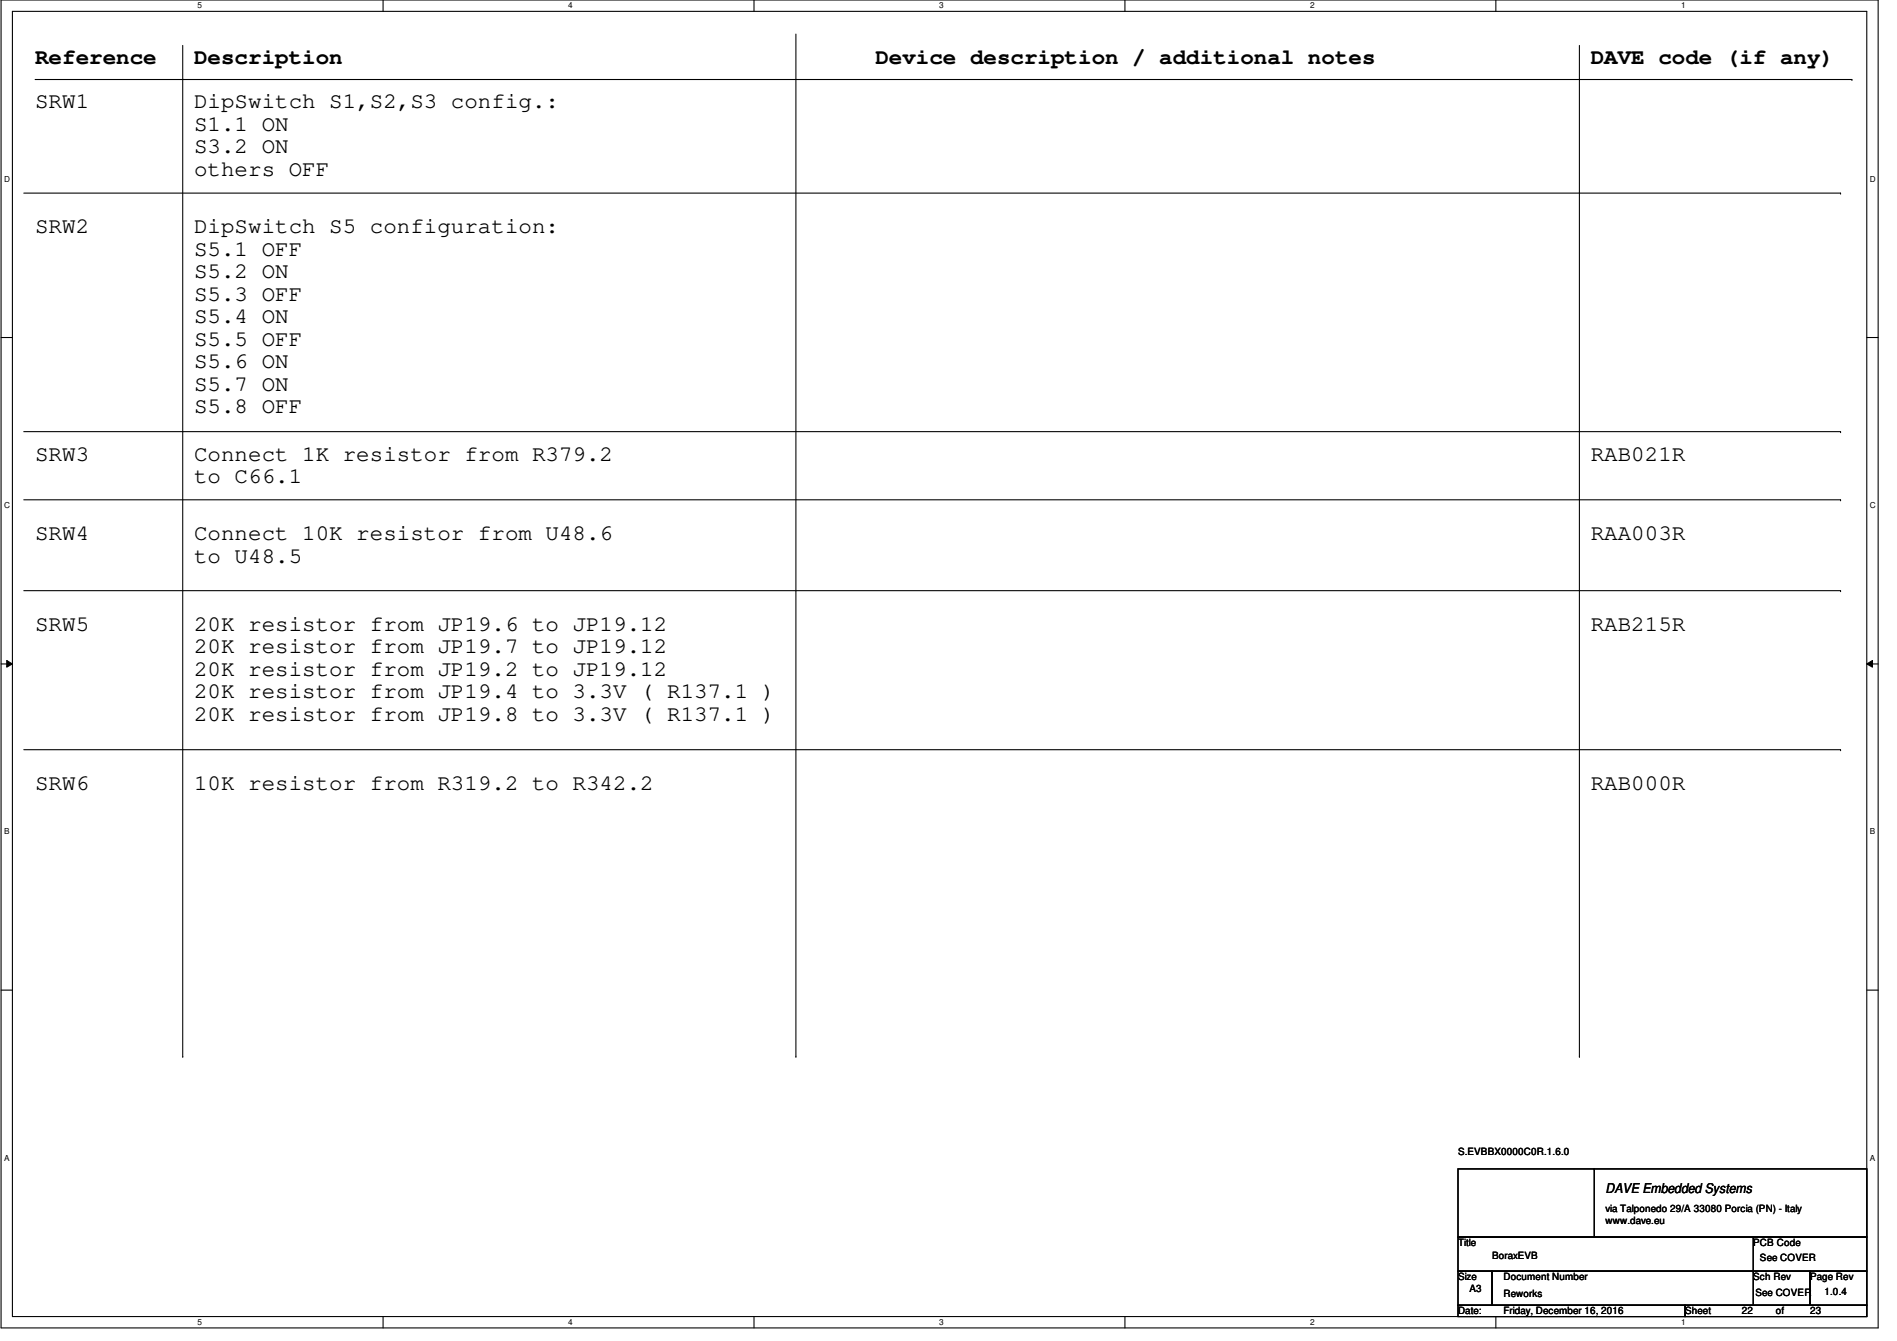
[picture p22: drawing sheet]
<svg xmlns="http://www.w3.org/2000/svg" width="297mm" height="210mm" viewBox="0 0 297 210" stroke-linecap="round" stroke-linejoin="round" font-family="sans-serif">
<defs><g id="words">
<g font-size="3.5">
<text x="5.5" y="9.9">Reference</text>
<text x="30.4" y="9.9">Description</text>
<text x="137.1" y="9.9">Device description / additional notes</text>
<text x="249.1" y="9.9">DAVE code (if any)</text>
<text x="5.5" y="17">SRW1</text>
<text x="30.4" y="17">DipSwitch S1,S2,S3 config.:</text>
<text x="30.4" y="20.5">S1.1 ON</text>
<text x="30.4" y="24">S3.2 ON</text>
<text x="30.4" y="27.5">others OFF</text>
<text x="5.5" y="36.5">SRW2</text>
<text x="30.4" y="36.5">DipSwitch S5 configuration:</text>
<text x="30.4" y="40">S5.1 OFF</text>
<text x="30.4" y="43.6">S5.2 ON</text>
<text x="30.4" y="47.1">S5.3 OFF</text>
<text x="30.4" y="50.6">S5.4 ON</text>
<text x="30.4" y="54.1">S5.5 OFF</text>
<text x="30.4" y="57.6">S5.6 ON</text>
<text x="30.4" y="61.1">S5.7 ON</text>
<text x="30.4" y="64.6">S5.8 OFF</text>
<text x="5.5" y="72.1">SRW3</text>
<text x="30.4" y="72.1">Connect 1K resistor from R379.2</text>
<text x="30.4" y="75.6">to C66.1</text>
<text x="249.1" y="72.1">RAB021R</text>
<text x="5.5" y="84.5">SRW4</text>
<text x="30.4" y="84.5">Connect 10K resistor from U48.6</text>
<text x="30.4" y="88.1">to U48.5</text>
<text x="249.1" y="84.5">RAA003R</text>
<text x="5.5" y="98.8">SRW5</text>
<text x="30.4" y="98.8">20K resistor from JP19.6 to JP19.12</text>
<text x="249.1" y="98.8">RAB215R</text>
<text x="30.4" y="102.3">20K resistor from JP19.7 to JP19.12</text>
<text x="30.4" y="105.8">20K resistor from JP19.2 to JP19.12</text>
<text x="30.4" y="109.3">20K resistor from JP19.4 to 3.3V ( R137.1 )</text>
<text x="30.4" y="112.8">20K resistor from JP19.8 to 3.3V ( R137.1 )</text>
<text x="5.5" y="123.7">SRW6</text>
<text x="30.4" y="123.7">10K resistor from R319.2 to R342.2</text>
<text x="249.1" y="123.7">RAB000R</text>
</g>
<text font-size="2.1" x="251.4" y="186.7">DAVE Embedded Systems</text>
<g font-size="1.6">
<text x="228.3" y="180.8">S.EVBBX0000C0R.1.6.0</text>
<text x="251.4" y="189.7">via Talponedo 29/A 33080 Porcia (PN) - Italy</text>
<text x="251.4" y="191.5">www.dave.eu</text>
<text x="228.3" y="195.1">Title</text>
<text x="233.6" y="197">BoraxEVB</text>
<text x="274.5" y="195.1">PCB Code</text>
<text x="275.6" y="197.4">See COVER</text>
<text x="228.3" y="200.4">Size</text>
<text x="230.1" y="202.2">A3</text>
<text x="235.4" y="203.1">Reworks</text>
<text x="235.4" y="200.4">Document Number</text>
<text x="274.5" y="200.4">Sch Rev</text>
<text x="274.9" y="202.9">See COVER</text>
<text x="283.4" y="200.4">Page Rev</text>
<text x="285.7" y="202.7">1.0.4</text>
<text x="228.3" y="205.7">Date:</text>
<text x="235.4" y="205.7">Friday, December 16, 2016</text>
<text x="263.9" y="205.7">Sheet</text>
<text x="272.8" y="205.7">22</text>
<text x="278.1" y="205.7">of</text>
<text x="283.4" y="205.7">23</text>
</g>
<g font-size="1.3">
<text x="30.9" y="1.3">5</text>
<text x="89" y="1.3">4</text>
<text x="147.1" y="1.3">3</text>
<text x="205.1" y="1.3">2</text>
<text x="263.2" y="1.3">1</text>
<text x=".6" y="28.4">D</text>
<text x="292.8" y="28.4">D</text>
<text x=".6" y="79.5">C</text>
<text x="292.8" y="79.5">C</text>
<text x=".6" y="130.6">B</text>
<text x="292.8" y="130.6">B</text>
<text x=".6" y="181.7">A</text>
<text x="292.8" y="181.7">A</text>
<text x="30.9" y="207.4">5</text>
<text x="89" y="207.4">4</text>
<text x="147.1" y="207.4">3</text>
<text x="205.1" y="207.4">2</text>
<text x="263.2" y="207.4">1</text>
</g>
</g></defs>
<path d="M.2 0h293.9v207.9h-293.9zM1.9 1.8h290.4v204.3h-290.4z" fill="none" stroke="#000" stroke-width=".17"/>
<g fill="#fff">
<path d="M30.9 .2h.7v1.4h-.7z"/>
<path d="M30.9 206.2h.7v1.4h-.7z"/>
</g>
<path d="M60 0v1.8M60 206.1v1.8" fill="none" stroke="#000" stroke-width=".17"/>
<g fill="#fff">
<path d="M89 .2h.7v1.4h-.7z"/>
<path d="M89 206.2h.7v1.4h-.7z"/>
</g>
<path d="M118.1 0v1.8M118.1 206.1v1.8" fill="none" stroke="#000" stroke-width=".17"/>
<g fill="#fff">
<path d="M147.1 .2h.6v1.4h-.6z"/>
<path d="M147.1 206.2h.6v1.4h-.6z"/>
</g>
<path d="M176.1 0v1.8M176.1 206.1v1.8" fill="none" stroke="#000" stroke-width=".17"/>
<g fill="#fff">
<path d="M205.1 .2h.7v1.4h-.7z"/>
<path d="M205.1 206.2h.7v1.4h-.7z"/>
</g>
<path d="M234.2 0v1.8M234.2 206.1v1.8" fill="none" stroke="#000" stroke-width=".17"/>
<g fill="#fff">
<path d="M263.2 .2h.7v1.4h-.7z"/>
<path d="M263.2 206.2h.7v1.4h-.7z"/>
<path d="M.6 27.3h.9v1.4h-.9z"/>
<path d="M292.8 27.3h.9v1.4h-.9z"/>
<path d="M.6 78.4h.9v1.4h-.9z"/>
<path d="M292.8 78.4h.9v1.4h-.9z"/>
</g>
<path d="M.2 52.8h1.7M292.3 52.8h1.8" fill="none" stroke="#000" stroke-width=".17"/>
<g fill="#fff">
<path d="M.6 129.5h.8v1.4h-.8z"/>
<path d="M292.8 129.5h.8v1.4h-.8z"/>
</g>
<path d="M.2 103.9h1.7M292.3 103.9h1.8" fill="none" stroke="#000" stroke-width=".17"/>
<path d="M1.1 103.4l.8 .5-.8 .5zM292.3 103.9l.9-.5v1z" fill="#000"/>
<path d="M1.1 103.4l.8 .5-.8 .5zM292.3 103.9l.9-.5v1z" fill="none" stroke="#000" stroke-width=".16"/>
<g fill="#fff">
<path d="M.6 180.5h.8v1.4h-.8z"/>
<path d="M292.8 180.5h.8v1.4h-.8z"/>
</g>
<g fill="none" stroke="#000" stroke-width=".17">
<path d="M5.5 12.4h284.5M28.6 7.1v158.3M124.6 5.3v160.1M247.3 7.1v158.3M290 12.4h.1M3.7 30.2h284.5M288.2 30.2h.1M3.7 67.6h284.5M3.7 78.2h284.5M288.2 67.6h.1M288.2 78.2h.1M3.7 92.5h284.5"/>
<path d="M288.2 92.5h.1M3.7 117.3h284.5M288.2 117.3h.1M.2 155h1.7M292.3 155h1.8M28.6 165.4h.1M124.6 165.4h.1M247.3 165.4h.1M228.3 183h64v10.6h-64zM228.3 193.6h64v5.4h-64zM228.3 199h5.3v5.3h-5.3zM233.6 199h49.8v5.3h-49.8z"/>
<path d="M249.6 183h.1M249.6 183v10.6M274.5 199h.1M274.5 193.6h.1M274.5 193.6v10.7M283.4 199h8.9v5.3h-8.9zM228.3 204.3h35.6v1.8h-35.6zM263.9 204.3h28.4v1.8h-28.4z"/>
</g>
<use href="#words"/>
</svg>
